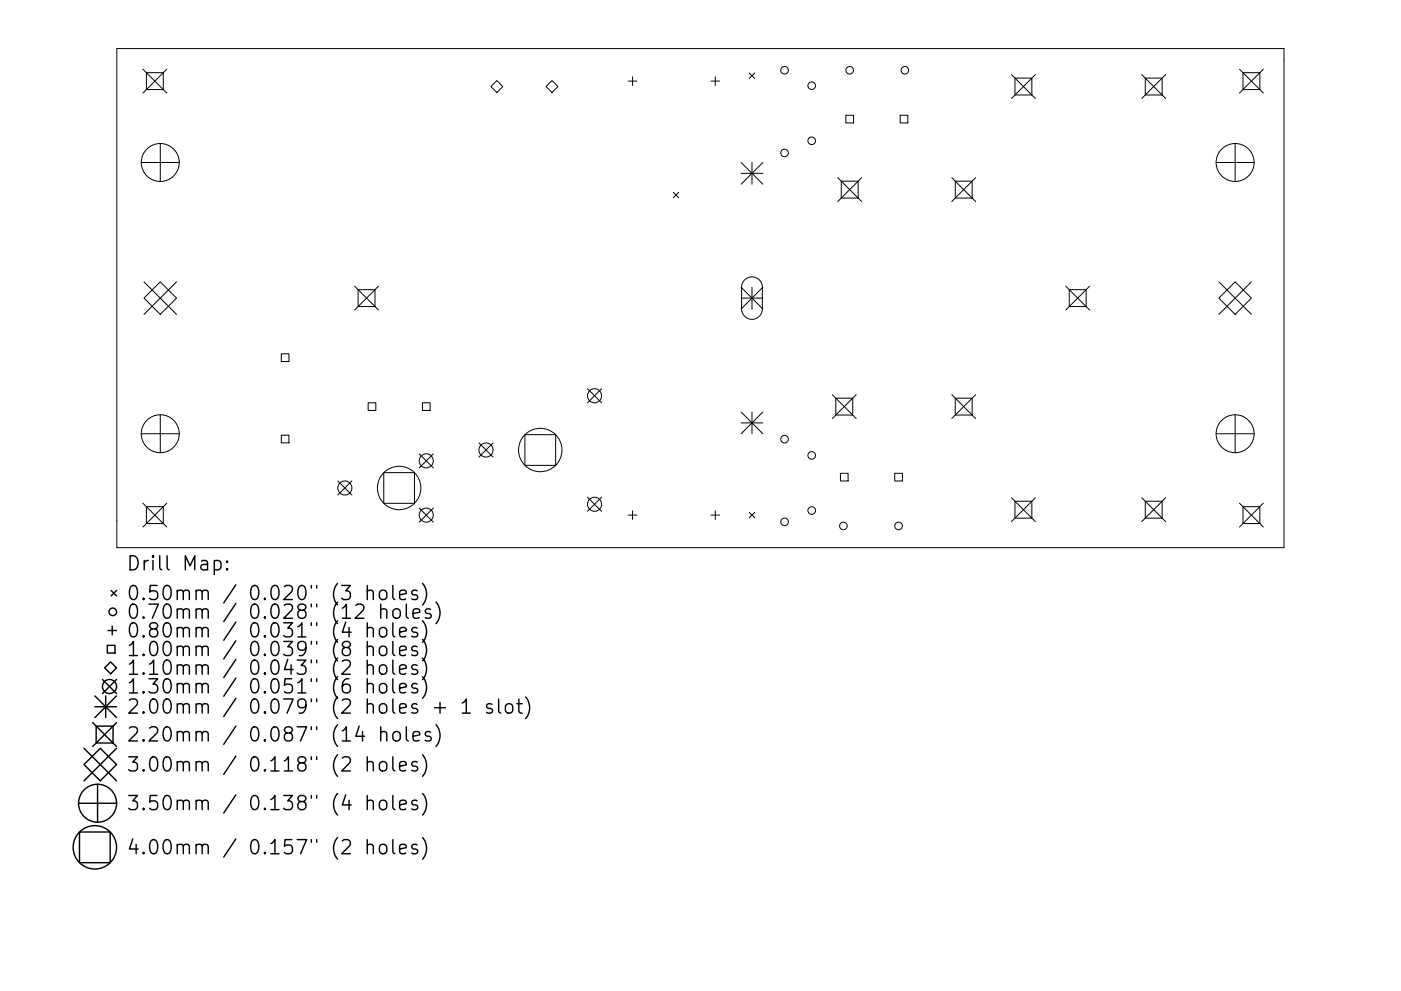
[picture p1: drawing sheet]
<svg xmlns="http://www.w3.org/2000/svg" width="297mm" height="210mm" viewBox="0 0 297 210" stroke-linecap="round" stroke-linejoin="round" font-family="sans-serif">
<defs><g id="words">
<g font-size="4.2">
<text x="26.7" y="121.1">Drill Map:</text>
<text x="26.7" y="127.4">0.50mm / 0.020&quot; (3 holes)</text>
<text x="26.7" y="131.3">0.70mm / 0.028&quot; (12 holes)</text>
<text x="26.7" y="135.3">0.80mm / 0.031&quot; (4 holes)</text>
<text x="26.7" y="139.2">1.00mm / 0.039&quot; (8 holes)</text>
<text x="26.7" y="143.2">1.10mm / 0.043&quot; (2 holes)</text>
<text x="26.7" y="147.2">1.30mm / 0.051&quot; (6 holes)</text>
<text x="26.7" y="151.4">2.00mm / 0.079&quot; (2 holes + 1 slot)</text>
<text x="26.7" y="157.3">2.20mm / 0.087&quot; (14 holes)</text>
<text x="26.7" y="163.7">3.00mm / 0.118&quot; (2 holes)</text>
<text x="26.7" y="171.9">3.50mm / 0.138&quot; (4 holes)</text>
<text x="26.7" y="181.3">4.00mm / 0.157&quot; (2 holes)</text>
</g>
</g></defs>
<g fill="none" stroke="#000" stroke-width=".21">
<path d="M24.8 10.3h247.4v105.9h-247.4zM30.3 14.7l5.1 5M31 15.4h3.6v3.6h-3.6zM35.4 14.7l-5.1 5M104.1 18.4l1.2-1.3 1.3 1.3-1.3 1.2zM115.8 18.4l1.2-1.3 1.3 1.3-1.3 1.2zM133.2 17.2h1.8M134.1 16.3v1.8M150.7 17.2h1.9M151.7 16.3v1.8M158.9 15.5l1.1 1.1M160 15.5l-1.1 1.1"/>
<path d="M214.5 15.8l5 5.1M215.2 16.6h3.6v3.6h-3.6zM219.5 15.8l-5 5.1M242.1 15.8l5 5.1M242.8 16.6h3.6v3.6h-3.6zM247.1 15.8l-5 5.1M262.8 14.7l5.1 5M263.5 15.4h3.6v3.6h-3.6zM267.9 14.7l-5.1 5M30 34.5h8M34 30.4v8.1M157.1 34.5l4.6 4.6"/>
<path d="M157.1 36.8h4.6M159.4 34.5v4.6M161.7 34.5l-4.6 4.6M177.6 37.7l5.1 5.1M178.4 38.4h3.5v3.6h-3.5zM179.3 24.5h1.7v1.6h-1.7zM182.7 37.7l-5.1 5.1M190.8 24.5h1.7v1.6h-1.7zM201.8 37.7l5.1 5.1M202.5 38.4h3.6v3.6h-3.6zM206.9 37.7l-5.1 5.1M257.8 34.5h8.1"/>
<path d="M261.9 30.4v8.1M30.5 59.8l6.9 6.9M37.4 59.8l-6.9 6.9M142.7 40.8l1.2 1.2M143.9 40.8l-1.2 1.2M157.9 59.4a2.2 2.2 0 0 1 2.4-.5 2.2 2.2 0 0 1 1.3 2v4.7a2.2 2.2 0 0 1-2.2 2.2 2.2 2.2 0 0 1-2.2-2.2v-4.8l.2-.8zM258.4 59.8l6.9 6.9M261.9 59.8l3.4 3.5-3.4 3.4-3.5-3.4zM265.3 59.8l-6.9 6.9M30.5 63.3l3.5-3.5 3.4 3.5-3.4 3.4zM59.6 75.1h1.7v1.6h-1.7zM75.2 60.7l5 5.1"/>
<path d="M75.9 61.5h3.6v3.5h-3.6zM80.2 60.7l-5 5.1M157.1 60.9l4.6 4.7M157.1 63.3h4.6M159.4 60.9v4.7M161.7 60.9l-4.6 4.7M226 60.7l5 5.1M226.7 61.5h3.6v3.5h-3.6zM231 60.7l-5 5.1M30 92h8M34 88v8.1M59.6 92.3h1.7v1.7h-1.7z"/>
<path d="M78.1 85.5h1.6v1.6h-1.6zM88.9 96.3l3 3M89.6 85.5h1.6v1.6h-1.6zM91.9 96.3l-3 3M101.5 94l3 3M104.5 94l-3 3M111.3 92.2h6.5v6.5h-6.5zM124.6 82.5l3 3M127.6 82.5l-3 3M157.1 87.4l4.6 4.6M157.1 89.7h4.6M159.4 87.4v4.6"/>
<path d="M161.7 87.4l-4.6 4.6M176.5 83.7l5 5.1M177.2 84.5h3.6v3.6h-3.6zM181.5 83.7l-5 5.1M201.8 83.7l5.1 5.1M202.5 84.5h3.6v3.6h-3.6zM206.9 83.7l-5.1 5.1M257.8 92h8.1M261.9 88v8.1M30.3 106.8l5.1 5M31 107.5h3.6v3.6h-3.6zM35.4 106.8l-5.1 5"/>
<path d="M71.6 102l3 3M74.6 102l-3 3M81.4 100.3h6.5v6.5h-6.5zM88.9 107.8l3 3M91.9 107.8l-3 3M124.6 105.5l3 3M127.6 105.5l-3 3M133.2 109.3h1.8M134.1 108.4v1.8M150.7 109.3h1.9M151.7 108.4v1.8M158.9 108.7l1.1 1.2"/>
<path d="M160 108.7l-1.1 1.2M178.2 100.4h1.6v1.6h-1.6zM189.7 100.4h1.6v1.6h-1.6zM214.5 105.6l5 5.1M215.2 106.3h3.6v3.6h-3.6zM219.5 105.6l-5 5.1M242.1 105.6l5 5.1M242.8 106.3h3.6v3.6h-3.6zM247.1 105.6l-5 5.1M262.8 106.8l5.1 5M263.5 107.5h3.6v3.6h-3.6zM267.9 106.8l-5.1 5"/>
<circle cx="166.3" cy="14.9" r=".81"/>
<circle cx="172.1" cy="18.2" r=".81"/>
<circle cx="180.2" cy="14.9" r=".81"/>
<circle cx="191.8" cy="14.9" r=".81"/>
<circle cx="34" cy="34.5" r="4"/>
<circle cx="166.3" cy="32.5" r=".81"/>
<circle cx="172.1" cy="29.9" r=".81"/>
<circle cx="261.9" cy="34.5" r="4"/>
<circle cx="34" cy="92" r="4"/>
<circle cx="90.4" cy="97.8" r="1.5"/>
<circle cx="103" cy="95.5" r="1.5"/>
<circle cx="114.5" cy="95.5" r="4.6"/>
<circle cx="126.1" cy="84" r="1.5"/>
<circle cx="166.3" cy="93.2" r=".81"/>
<circle cx="172.1" cy="96.6" r=".81"/>
<circle cx="261.9" cy="92" r="4"/>
<circle cx="73.1" cy="103.5" r="1.5"/>
<circle cx="84.6" cy="103.5" r="4.6"/>
<circle cx="90.4" cy="109.3" r="1.5"/>
<circle cx="126.1" cy="107" r="1.5"/>
<circle cx="166.3" cy="110.7" r=".81"/>
<circle cx="172.1" cy="108.3" r=".81"/>
<circle cx="178.8" cy="111.6" r=".81"/>
<circle cx="190.5" cy="111.6" r=".81"/>
</g>
<g fill="none" stroke="#000" stroke-width=".3">
<path d="M45.4 119.1l.9-.2 .6 .6v.8l-.3 .5-.3 .1-.9-.1M48.2 119.1l.1 .1-.1 .1-.2-.1 .2-.1v.2M22.7 136.9h1.7v1.6h-1.7zM22.9 133.8h1.8M23.6 125.3l1.1 1.1M23.8 132.9v1.8M24.7 125.3l-1.1 1.1M48.2 120.6l.1 .2-.1 .1-.2-.1 .2-.2v.3M77.9 125.5a.74 .74 0 0 1 1.2 .1v1.6M77.9 133.4a.74 .74 0 0 1 1.2 .2v1.5M77.9 137.4a.75 .75 0 0 1 1.2 .1v1.6M77.9 124.2v3"/>
<path d="M77.9 132.1v3M77.9 136.1v3M80.6 125.5a.81 .81 0 0 1 .8-.3 .81 .81 0 0 1 .6 .6v.8a.81 .81 0 0 1-.8 .6 .81 .81 0 0 1-.8-.6v-.8zM80.6 133.4a.81 .81 0 0 1 .8-.3 .81 .81 0 0 1 .6 .6v.9a.81 .81 0 0 1-.8 .6 .81 .81 0 0 1-.8-.6v-.9zM80.7 129.5a.74 .74 0 0 1 1.3 .1v1.6M80.7 137.2a.81 .81 0 0 1 1.3 .5v.8a.81 .81 0 0 1-.8 .6 .81 .81 0 0 1-.8-.6v-.8zM80.7 128.2v3M83.3 124.2v2.6l.4 .4M83.3 132.1v2.6l.4 .4M83.3 136.1v2.6l.4 .4M83.6 129.3a.81 .81 0 0 1 1.3 .4v.9a.81 .81 0 0 1-.8 .6 .81 .81 0 0 1-.8-.6v-.9zM84.7 126.2l1.4-.3-.1-.5-.9-.2-.4 .4v1.2l.2 .3 .2 .1 .9-.1"/>
<path d="M84.7 134.1l1.4-.3-.1-.5-.9-.2-.4 .5v1.1l.2 .3 .2 .1 .9-.1M84.7 138.1l1.4-.3-.1-.6-.9-.1-.4 .4v1.2l.2 .2 .2 .2 .9-.2M86.1 128.2v2.5l.5 .5M87.6 130.2l1.4-.3-.1-.6-.9-.1-.4 .4v1.1l.1 .3 .3 .2 .9-.2M88.4 125.4l-.7-.2-.4 .4 .1 .5 1 .3 .2 .2-.2 .5-.3 .1-.8-.1M88.4 133.3l-.7-.2-.4 .5 .1 .4 1 .3 .2 .3-.2 .4-.3 .1-.8-.1M88.4 137.2l-.7-.1-.4 .4 .1 .4 1 .3 .2 .3-.2 .4-.3 .2-.8-.2M89.6 123.8a3.4 3.4 0 0 1 0 4.6M89.6 131.7a3.4 3.4 0 0 1 0 4.6M89.6 135.7a3.4 3.4 0 0 1 0 4.5M89.6 139.6a3.4 3.4 0 0 1 0 4.6M91.3 129.3l-.7-.1-.5 .4 .2 .4 1 .3 .1 .3-.1 .4-.3 .2-.9-.2"/>
<path d="M92.4 127.7a3.4 3.4 0 0 1 0 4.6M17.8 158.8l6.9 6.9M19.7 153.3l5 5.1M20.1 147.6l4.6 4.6M20.1 149.9h4.6M20.4 154.1h3.6v3.5h-3.6zM21.7 144.2l3 2.9M22.2 141.7l1.2-1.3 1.3 1.3-1.3 1.3zM22.4 147.6v4.6M24.7 144.2l-3 2.9M24.7 147.6l-4.6 4.6M24.7 153.3l-5 5.1"/>
<path d="M24.7 158.8l-6.9 6.9M77.9 141.3a.74 .74 0 0 1 1.2 .2v1.5M77.9 145.3a.75 .75 0 0 1 1.2 .1v1.6M77.9 140v3M77.9 144v3M80.6 141.3a.81 .81 0 0 1 .8-.3 .81 .81 0 0 1 .6 .6v.9a.81 .81 0 0 1-.8 .6 .81 .81 0 0 1-.8-.6v-.9zM80.7 145.2a.81 .81 0 0 1 1.3 .4v.8a.81 .81 0 0 1-.8 .6 .81 .81 0 0 1-.8-.6v-.8zM80.7 155.5a.74 .74 0 0 1 1.3 .1v1.6M80.7 154.2v3M83.3 140v2.6l.4 .4M83.3 144v2.6l.4 .4M83.4 155.5a.81 .81 0 0 1 .8-.3 .81 .81 0 0 1 .7 .6v.8a.81 .81 0 0 1-.8 .6 .81 .81 0 0 1-.8-.6v-.8z"/>
<path d="M84.7 142l1.4-.2-.1-.6-.9-.2-.4 .5v1.1l.2 .3 .2 .1 .9-.1M84.7 146l1.4-.3-.1-.5-.9-.2-.4 .4v1.2l.2 .3 .2 .1 .9-.1M86.1 154.2v2.6l.5 .4M87.6 156.2l1.4-.3-.1-.6-.9-.1-.4 .4v1.2l.1 .3 .3 .1 .9-.1M88.4 141.2l-.7-.2-.4 .5 .1 .4 1 .3 .2 .3-.2 .4-.3 .1-.8-.1M88.4 145.2l-.7-.2-.4 .4 .1 .5 1 .3 .2 .2-.2 .5-.3 .1-.8-.1M89.6 143.6a3.4 3.4 0 0 1 0 4.6M91.3 155.3l-.7-.1-.5 .4 .2 .5 1 .2 .1 .3-.1 .5-.3 .1-.9-.1M92.1 150.2h2.3M92.4 153.8a3.4 3.4 0 0 1 0 4.5M93.3 149v2.3M98 149.2l.9-.9v3"/>
<path d="M98 151.3h1.7M104.3 149.4l-.7-.1-.5 .4 .2 .5 1 .2 .1 .3-.1 .5-.3 .1-.9-.1M105.7 148.3v2.6l.4 .4M107.4 149.4a.81 .81 0 0 1 1.3 .5v.8a.81 .81 0 0 1-.8 .6 .81 .81 0 0 1-.8-.6v-.8zM109.6 149.3h1.1M110 148.3v2.6l.2 .3 .5 .1M111.4 147.9a3.4 3.4 0 0 1 0 4.5M16.7 170.4h8M16.9 176.5h6.5v6.5h-6.5zM17.8 162.2l3.5-3.4 3.4 3.4-3.4 3.5zM20.7 166.4v8M77.9 161.9a.75 .75 0 0 1 1.2 .1v1.6"/>
<path d="M77.9 170.1a.75 .75 0 0 1 1.2 .1v1.6M77.9 179.4a.75 .75 0 0 1 1.2 .2v1.5M77.9 160.6v3M77.9 168.8v3M77.9 178.1v3M80.6 161.9a.81 .81 0 0 1 .8-.3 .81 .81 0 0 1 .6 .5v.9a.81 .81 0 0 1-.8 .6 .81 .81 0 0 1-.8-.6v-.9zM80.7 169.9a.81 .81 0 0 1 1.3 .4v.9a.81 .81 0 0 1-.8 .6 .81 .81 0 0 1-.8-.6v-.9zM80.7 179.3a.81 .81 0 0 1 1.3 .4v.9a.81 .81 0 0 1-.8 .6 .81 .81 0 0 1-.8-.6v-.9zM83.3 160.6v2.5l.4 .5M83.3 168.8v2.5l.4 .5M83.3 178.1v2.6l.4 .4M84.7 162.6l1.4-.3-.1-.6-.9-.1-.4 .4v1.1l.2 .3 .2 .2 .9-.2"/>
<path d="M84.7 170.8l1.4-.3-.1-.6-.9-.1-.4 .4v1.1l.2 .3 .2 .2 .9-.2M88.4 161.7l-.7-.1-.4 .4 .1 .4 1 .3 .2 .3-.2 .4-.3 .2-.8-.2M88.4 169.9l-.7-.1-.4 .4 .1 .4 1 .3 .2 .3-.2 .4-.3 .2-.8-.2M88.4 179.3l-.7-.2-.4 .5 .1 .4 1 .3 .2 .3-.2 .4-.3 .1-.8-.1M89.6 160.1a3.4 3.4 0 0 1 0 4.6M89.6 168.3a3.4 3.4 0 0 1 0 4.6M89.6 177.7a3.4 3.4 0 0 1 0 4.6M84.7 180.1l1.4-.3-.1-.5-.9-.2-.4 .5v1.1l.2 .3 .2 .1 .9-.1"/>
<circle cx="23.9" cy="129.8" r=".81"/>
<circle cx="23.2" cy="145.7" r="1.5"/>
<circle cx="20.1" cy="179.8" r="4.6"/>
<circle cx="20.7" cy="170.4" r="4"/>
</g>
<use href="#words"/>
</svg>
